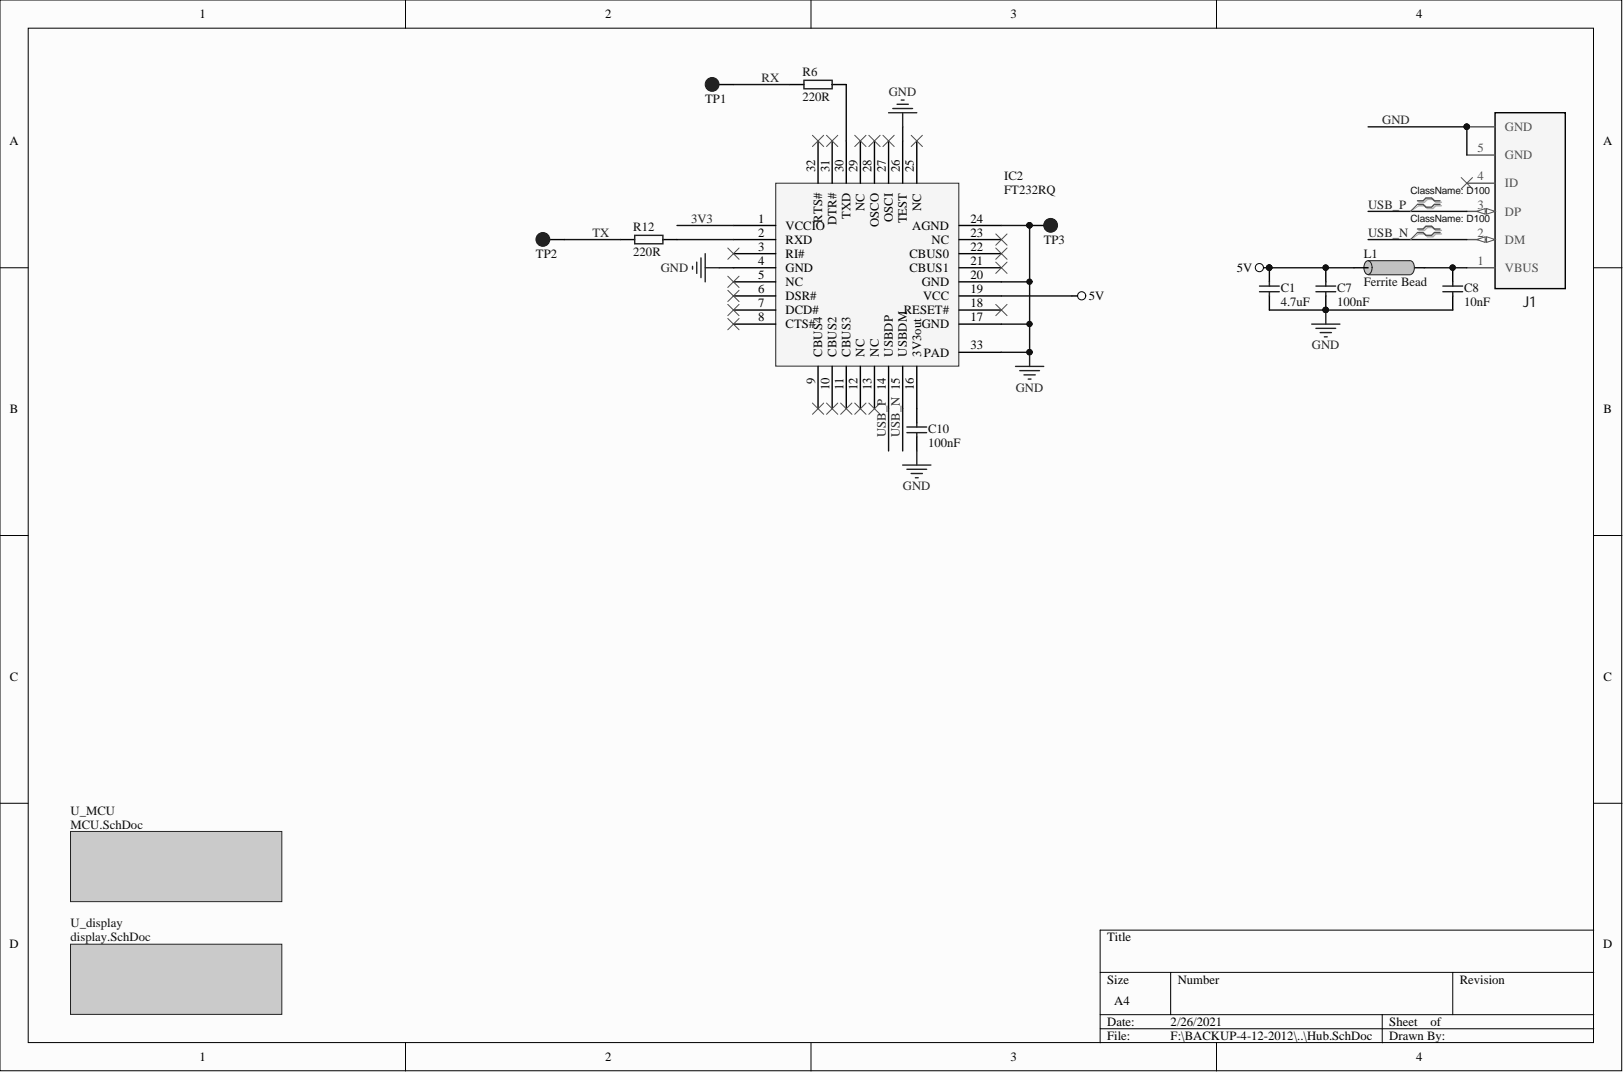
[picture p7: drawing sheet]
<svg xmlns="http://www.w3.org/2000/svg" width="292mm" height="193mm" viewBox="0 0 292 193" stroke-linecap="round" stroke-linejoin="round" font-family="sans-serif">
<defs><g id="words">
<text font-size="2.7" fill="#0e0e0e" x="274" y="55.2">J1</text>
<g font-size="2.3">
<text x="35.9" y="3.3">1</text>
<text x="108.8" y="3.3">2</text>
<text x="181.8" y="3.3">3</text>
<text x="254.7" y="3.3">4</text>
<text x="1.7" y="26.1">A</text>
<text x="288.4" y="26.1">A</text>
<text x="146.6" y="30.9" transform="rotate(-90 146.6 30.9)">32</text>
<text x="149.2" y="30.9" transform="rotate(-90 149.2 30.9)">31</text>
<text x="151.7" y="30.9" transform="rotate(-90 151.7 30.9)">30</text>
<text x="154.2" y="30.9" transform="rotate(-90 154.2 30.9)">29</text>
<text x="156.8" y="30.9" transform="rotate(-90 156.8 30.9)">28</text>
<text x="159.3" y="30.9" transform="rotate(-90 159.3 30.9)">27</text>
<text x="161.9" y="30.9" transform="rotate(-90 161.9 30.9)">26</text>
<text x="164.4" y="30.9" transform="rotate(-90 164.4 30.9)">25</text>
<text x="136.4" y="40">1</text>
<text x="141.3" y="41.3">VCCIO</text>
<text x="147.9" y="40" transform="rotate(-90 147.9 40)">RTS#</text>
<text x="150.4" y="40.4" transform="rotate(-90 150.4 40.4)">DTR#</text>
<text x="153" y="39.4" transform="rotate(-90 153 39.4)">TXD</text>
<text x="155.5" y="37.9" transform="rotate(-90 155.5 37.9)">NC</text>
<text x="158" y="40.8" transform="rotate(-90 158 40.8)">OSCO</text>
<text x="160.6" y="39.9" transform="rotate(-90 160.6 39.9)">OSCI</text>
<text x="163.1" y="40.2" transform="rotate(-90 163.1 40.2)">TEST</text>
<text x="164.1" y="41.3">AGND</text>
<text x="165.7" y="37.9" transform="rotate(-90 165.7 37.9)">NC</text>
<text x="174.5" y="40">24</text>
<text x="136.4" y="42.6">2</text>
<text x="136.4" y="45.1">3</text>
<text x="136.4" y="47.6">4</text>
<text x="141.3" y="43.8">RXD</text>
<text x="141.3" y="46.4">RI#</text>
<text x="163.6" y="46.4">CBUS0</text>
<text x="167.6" y="43.8">NC</text>
<text x="174.5" y="47.6">21</text>
<text x="174.5" y="45.1">22</text>
<text x="174.5" y="42.6">23</text>
<text x="136.4" y="50.2">5</text>
<text x="136.4" y="52.7">6</text>
<text x="141.3" y="48.9">GND</text>
<text x="141.3" y="51.4">NC</text>
<text x="141.3" y="54">DSR#</text>
<text x="163.6" y="48.9">CBUS1</text>
<text x="165.8" y="51.4">GND</text>
<text x="166" y="54">VCC</text>
<text x="174.5" y="52.7">19</text>
<text x="174.5" y="50.2">20</text>
<text x="195.8" y="54">5V</text>
<text x="222.5" y="48.9">5V</text>
<text x="136.4" y="55.3">7</text>
<text x="136.4" y="57.8">8</text>
<text x="141.3" y="56.5">DCD#</text>
<text x="141.3" y="59.1">CTS#</text>
<text x="162.6" y="56.5">RESET#</text>
<text x="165.8" y="59.1">GND</text>
<text x="174.5" y="57.8">17</text>
<text x="174.5" y="55.3">18</text>
<text x="147.9" y="64.1" transform="rotate(-90 147.9 64.1)">CBUS4</text>
<text x="150.4" y="64.1" transform="rotate(-90 150.4 64.1)">CBUS2</text>
<text x="153" y="64.1" transform="rotate(-90 153 64.1)">CBUS3</text>
<text x="155.5" y="64.1" transform="rotate(-90 155.5 64.1)">NC</text>
<text x="158" y="64.1" transform="rotate(-90 158 64.1)">NC</text>
<text x="160.6" y="64.1" transform="rotate(-90 160.6 64.1)">USBDP</text>
<text x="163.1" y="64.1" transform="rotate(-90 163.1 64.1)">USBDM</text>
<text x="165.7" y="64.1" transform="rotate(-90 165.7 64.1)">3V3out</text>
<text x="166.2" y="64.1">PAD</text>
<text x="174.5" y="62.9">33</text>
<text x="146.6" y="69.1" transform="rotate(-90 146.6 69.1)">9</text>
<text x="149.2" y="70.2" transform="rotate(-90 149.2 70.2)">10</text>
<text x="151.7" y="70.2" transform="rotate(-90 151.7 70.2)">11</text>
<text x="154.2" y="70.2" transform="rotate(-90 154.2 70.2)">12</text>
<text x="156.8" y="70.2" transform="rotate(-90 156.8 70.2)">13</text>
<text x="164.4" y="70.2" transform="rotate(-90 164.4 70.2)">16</text>
<text x="1.8" y="74.3">B</text>
<text x="288.4" y="74.3">B</text>
<text x="1.8" y="122.4">C</text>
<text x="288.4" y="122.4">C</text>
<text x="1.7" y="170.6">D</text>
<text x="199.1" y="169.3">Title</text>
<text x="288.4" y="170.6">D</text>
<text x="199.1" y="176.9">Size</text>
<text x="211.8" y="176.9">Number</text>
<text x="262.6" y="176.9">Revision</text>
<text x="199.1" y="184.5">Date:</text>
<text x="200.4" y="180.7">A4</text>
<text x="210.6" y="184.5">2/26/2021</text>
<text x="249.9" y="184.5">Sheet</text>
<text x="257.3" y="184.5">of</text>
<text x="35.9" y="190.8">1</text>
<text x="108.8" y="190.8">2</text>
<text x="181.8" y="190.8">3</text>
<text x="199.1" y="187">File:</text>
<text x="210.6" y="187">F:\BACKUP-4-12-2012\..\Hub.SchDoc</text>
<text x="249.9" y="187">Drawn By:</text>
<text x="254.7" y="190.8">4</text>
</g>
<g font-size="2.3" fill="#262626">
<text x="137" y="14.7">RX</text>
<text x="159.9" y="17.2">GND</text>
<text x="248.6" y="22.3">GND</text>
<text x="124.3" y="40">3V3</text>
<text x="246.1" y="37.5">USB_P</text>
<text x="106.5" y="42.6">TX</text>
<text x="246.1" y="42.6">USB_N</text>
<text x="118.9" y="48.9">GND</text>
<text x="236" y="62.9">GND</text>
<text x="182.7" y="70.5">GND</text>
<text x="159.3" y="78.6" transform="rotate(-90 159.3 78.6)">USB_P 14</text>
<text x="161.9" y="78.6" transform="rotate(-90 161.9 78.6)">USB_N 15</text>
<text x="162.4" y="88.2">GND</text>
</g>
<g font-size="2.3" fill="#0e0e0e">
<text x="144.3" y="13.7">R6</text>
<text x="126.8" y="18.5">TP1</text>
<text x="144.3" y="18.2">220R</text>
<text x="180.6" y="35">FT232RQ</text>
<text x="180.6" y="32.4">IC2</text>
<text x="113.9" y="41.6">R12</text>
<text x="96.4" y="46.4">TP2</text>
<text x="113.9" y="46.1">220R</text>
<text x="187.7" y="43.8">TP3</text>
<text x="245.3" y="46.4">L1</text>
<text x="230.3" y="52.5">C1</text>
<text x="240.5" y="52.5">C7</text>
<text x="245.3" y="51.4">Ferrite Bead</text>
<text x="263.3" y="52.5">C8</text>
<text x="230.3" y="55">4.7uF</text>
<text x="240.5" y="55">100nF</text>
<text x="263.3" y="55">10nF</text>
<text x="166.9" y="77.8">C10</text>
<text x="166.9" y="80.3">100nF</text>
<text x="12.7" y="146.5">U_MCU</text>
<text x="12.7" y="149">MCU.SchDoc</text>
<text x="12.7" y="166.8">U_display</text>
<text x="12.7" y="169.3">display.SchDoc</text>
</g>
<g font-size="2.3" fill="#535353">
<text x="270.7" y="23.6">GND</text>
<text x="265.7" y="27.4">5</text>
<text x="270.7" y="28.6">GND</text>
<text x="265.7" y="32.4">4</text>
<text x="270.7" y="33.7">ID</text>
<text x="265.7" y="37.5">3</text>
<text x="270.7" y="38.8">DP</text>
<text x="265.7" y="47.6">1</text>
<text x="265.7" y="42.6">2</text>
<text x="270.7" y="43.8">DM</text>
<text x="270.7" y="48.9">VBUS</text>
</g>
<g font-size="1.8" fill="#0e0e0e">
<text x="253.7" y="34.8">ClassName: D100</text>
<text x="253.7" y="39.9">ClassName: D100</text>
</g>
</g></defs>
<g fill="#fcfcfc" stroke="#000" stroke-width=".18">
<path d="M0 0h291.7v192.6h-291.7z"/>
<path d="M5.1 5.1h281.5v182.4h-281.5z"/>
</g>
<g fill="none" stroke="#000" stroke-width=".18">
<path d="M72.9 0v5.1M145.9 0v5.1M218.8 0v5.1M0 48.2h5.1M286.7 48.2h5M0 96.3h5.1M286.7 96.3h5M0 144.5h5.1M286.7 144.5h5M197.9 174.9h88.8M210.6 174.9v7.6M261.3 174.9v7.6"/>
<path d="M286.7 167.3h-88.8v20.2M72.9 187.5v5.1M145.9 187.5v5.1M197.9 182.5h88.8M197.9 185h88.8M218.8 187.5v5.1M248.6 182.5v5"/>
</g>
<g fill="#cacaca" stroke="#262626" stroke-width=".18">
<path d="M12.7 169.8h38v12.6h-38z"/>
<path d="M12.7 149.5h38v12.7h-38z"/>
</g>
<path d="M253.7 48.2h2.5" fill="none" stroke="#000" stroke-width=".25"/>
<path d="M253.4 47l.3-.1a1.42 1.42 0 0 1 0 2.5 1.46 1.46 0 0 1-.3-2.4z" fill="#c0c0c0" stroke="#1c1c1c" stroke-width=".18"/>
<path d="M246.1 46.9h7.5v2.5h-7.5z" fill="#c0c0c0" stroke="#c0c0c0" stroke-width=".18"/>
<path d="M245.8 47l.3-.1a1.42 1.42 0 0 1 0 2.5 1.46 1.46 0 0 1-.3-2.4z" fill="#c0c0c0" stroke="#1c1c1c" stroke-width=".18"/>
<path d="M243.5 48.2h2.6" fill="none" stroke="#000" stroke-width=".25"/>
<path d="M246.1 46.9h7.6M246.1 49.4h7.6" fill="none" stroke="#1c1c1c" stroke-width=".18"/>
<path d="M268.9 20.3h12.6v31.6h-12.6z" fill="#f5f5f5" stroke="#000" stroke-width=".25"/>
<path d="M263.8 48.2h5.1M263.8 43.1h5.1" fill="none" stroke="#535353" stroke-width=".25"/>
<path d="M267.4 42.6l1.5 .5-1.5 .5z" fill="#fcfcfc"/>
<path d="M267.4 42.6l1.5 .5-1.5 .5z" fill="none" stroke="#535353" stroke-width=".18"/>
<path d="M265.6 43.1l1.5-.5v1z" fill="#fcfcfc"/>
<path d="M265.6 43.1l1.5-.5v1z" fill="none" stroke="#535353" stroke-width=".18"/>
<path d="M263.8 38h5.1" fill="none" stroke="#535353" stroke-width=".25"/>
<path d="M267.4 37.5l1.5 .5-1.5 .5z" fill="#fcfcfc"/>
<path d="M267.4 37.5l1.5 .5-1.5 .5z" fill="none" stroke="#535353" stroke-width=".18"/>
<path d="M265.6 38l1.5-.5v1z" fill="#fcfcfc"/>
<path d="M265.6 38l1.5-.5v1z" fill="none" stroke="#535353" stroke-width=".18"/>
<path d="M263.8 27.9h5.1M263.8 32.9h5.1M263.8 22.8h5.1" fill="none" stroke="#535353" stroke-width=".25"/>
<g fill="#0e0e0e" stroke="#0e0e0e" stroke-width=".18">
<circle cx="263.8" cy="22.8" r=".48"/>
<circle cx="228.3" cy="48.1" r=".48"/>
</g>
<path d="M246.1 22.8h17.7v5.1M246.1 38h17.7M246.1 43.1h17.7M256.2 48.2h7.6" fill="none" stroke="#0e0e0e" stroke-width=".25"/>
<path d="M255.2 36.4h1l.5-.5h1l.6 .5h1M255.2 37h1l.5 .5h1l.6-.5h1M255.2 41.4h1l.5-.5h1l.6 .5h1M255.2 42.1h1l.5 .5h1l.6-.5h1" fill="none" stroke="#aeaeae" stroke-width=".25"/>
<path d="M255.2 37l-1.5 1M255.2 42.1l-1.5 1" fill="none" stroke="#aeaeae" stroke-width=".18"/>
<path d="M255 36.1h1l.5-.5h1l.5 .5h1M255 36.7h1l.5 .6h1l.5-.6h1M255 41.2h1l.5-.5h1l.5 .5h1M255 41.8h1l.5 .5h1l.5-.5h1" fill="none" stroke="#4c4c4c" stroke-width=".25"/>
<path d="M255 36.7l-1.3 1.3M262.8 31.9l2 2.1M264.8 31.9l-2 2.1M255 41.8l-1.3 1.3" fill="none" stroke="#4c4c4c" stroke-width=".18"/>
<circle cx="226.5" cy="48.1" r=".74" fill="none" stroke="#000" stroke-width=".18"/>
<path d="M227.3 48.2h1" fill="none" stroke="#000" stroke-width=".25"/>
<path d="M139.5 32.9h33v32.9h-33z" fill="#f5f5f5" stroke="#262626" stroke-width=".18"/>
<g fill="none" stroke="#000" stroke-width=".25">
<path d="M129.4 15.2h2.5M142.1 15.2h2.5M149.7 15.2h2.5M147.1 25.3v7.6M149.7 25.3v7.6M152.2 25.3v7.6M154.7 25.3v7.6M157.3 25.3v7.6M159.8 25.3v7.6M162.4 25.3v7.6M164.9 25.3v7.6M98.9 43.1h2.6"/>
<path d="M111.6 43.1h2.6M119.2 43.1h2.6M131.9 40.6h7.6M131.9 43.1h7.6M131.9 45.6h7.6M131.9 48.2h7.6M131.9 50.7h7.6M131.9 53.2h7.6M131.9 55.8h7.6M131.9 58.3h7.6M172.5 40.6h7.6M172.5 43.1h7.6"/>
<path d="M172.5 45.6h7.6M172.5 48.2h7.6M172.5 50.7h7.6M172.5 53.2h7.6M172.5 55.8h7.6M172.5 58.3h7.6M185.2 40.6h2.5M192.8 53.2h1M228.3 48.2v2.5M228.3 53.2v2.6M238.5 48.2v2.5M238.5 53.2v2.6"/>
<path d="M261.3 48.2v2.5M261.3 53.2v2.6M147.1 65.9v7.6M149.7 65.9v7.6M152.2 65.9v7.6M154.7 65.9v7.6M157.3 65.9v7.6M159.8 65.9v7.6M162.4 65.9v7.6M164.9 65.9v10.1M164.9 78.6v2.5M172.5 63.4h7.6"/>
</g>
<g fill="#0e0e0e" stroke="#0e0e0e" stroke-width=".18">
<circle cx="261.3" cy="48.1" r=".48"/>
<circle cx="238.4" cy="55.7" r=".48"/>
<circle cx="238.4" cy="48.1" r=".48"/>
<circle cx="228.3" cy="48.1" r=".48"/>
<circle cx="185.2" cy="40.5" r=".48"/>
<circle cx="185.2" cy="63.3" r=".48"/>
<circle cx="185.2" cy="58.3" r=".48"/>
<circle cx="185.2" cy="50.7" r=".48"/>
</g>
<g fill="none" stroke="#1c1c1c" stroke-width=".25">
<path d="M144.6 14.4h5.1v1.6h-5.1zM114.2 42.3h5v1.5h-5zM226.5 52.5h3.6M226.5 51.4h3.6M228.3 50.7v.7M228.3 52.5v.7M236.7 52.5h3.5M236.7 51.4h3.5M238.5 50.7v.7M238.5 52.5v.7M259.5 52.5h3.6M259.5 51.4h3.6"/>
<path d="M261.3 50.7v.7M261.3 52.5v.7M163.1 77.8h3.6M163.1 76.8h3.6M164.9 76v.8M164.9 77.8v.8"/>
</g>
<g fill="none" stroke="#262626" stroke-width=".25">
<path d="M160.6 19.5h3.5M161.3 18.8h2.1M162.1 18h.5M159.8 20.3h5.1M162.4 20.3v2.5M124.6 47.9v.5M125.3 47.1v2.1M126.1 46.4v3.5M126.8 45.6v5.1M126.8 48.2h2.6M235.9 58.3h5.1M236.7 59.1h3.5"/>
<path d="M237.5 59.8h2M238.5 55.8v2.5M182.7 65.9h5M183.4 66.7h3.6M184.2 67.4h2M184.9 68.2h.5M185.2 63.4v2.5M238.2 60.6h.5M162.4 83.6h5M163.1 84.4h3.6M163.9 85.2h2M164.6 85.9h.6"/>
<path d="M164.9 81.1v2.5"/>
</g>
<g fill="none" stroke="#0e0e0e" stroke-width=".25">
<path d="M131.9 15.2h10.2M152.2 15.2v10.1M162.4 22.8v2.5M101.5 43.1h10.1M121.8 40.6h10.1M121.8 43.1h10.1M129.4 48.2h2.5M180.1 40.6h5.1v22.8h-5.1M180.1 58.3h5.1M180.1 50.7h5.1M180.1 53.2h12.7M228.3 48.2h15.2"/>
<path d="M228.3 55.8h33M159.8 73.5v7.6M162.4 73.5v7.6"/>
</g>
<g fill="none" stroke="#4c4c4c" stroke-width=".18">
<path d="M146.1 24.3l2.1 2.1M148.2 24.3l-2.1 2.1M148.7 24.3l2 2.1M150.7 24.3l-2 2.1M153.7 24.3l2.1 2.1M155.8 24.3l-2.1 2.1M156.3 24.3l2 2.1M158.3 24.3l-2 2.1M158.8 24.3l2 2.1M160.8 24.3l-2 2.1M163.9 24.3l2 2.1M165.9 24.3l-2 2.1"/>
<path d="M130.9 49.7l2 2M130.9 44.6l2 2M130.9 54.7l2 2.1M130.9 52.2l2 2M130.9 57.3l2 2M132.9 49.7l-2 2M132.9 52.2l-2 2M132.9 44.6l-2 2M132.9 54.7l-2 2.1M132.9 57.3l-2 2M179.1 54.7l2 2.1M179.1 42.1l2 2"/>
<path d="M179.1 44.6l2 2M179.1 47.1l2 2.1M181.1 54.7l-2 2.1M181.1 42.1l-2 2M181.1 47.1l-2 2.1M181.1 44.6l-2 2M146.1 72.5l2.1 2M148.2 72.5l-2.1 2M148.7 72.5l2 2M150.7 72.5l-2 2M151.2 72.5l2 2M153.2 72.5l-2 2"/>
<path d="M153.7 72.5l2.1 2M155.8 72.5l-2.1 2M156.3 72.5l2 2M158.3 72.5l-2 2"/>
</g>
<circle cx="194.6" cy="53.2" r=".74" fill="none" stroke="#000" stroke-width=".18"/>
<g fill="#1c1c1c" stroke="#1c1c1c" stroke-width=".18">
<circle cx="128.1" cy="15.2" r="1.24"/>
<circle cx="97.6" cy="43.1" r="1.24"/>
<circle cx="189" cy="40.5" r="1.24"/>
</g>
<use href="#words"/>
</svg>
